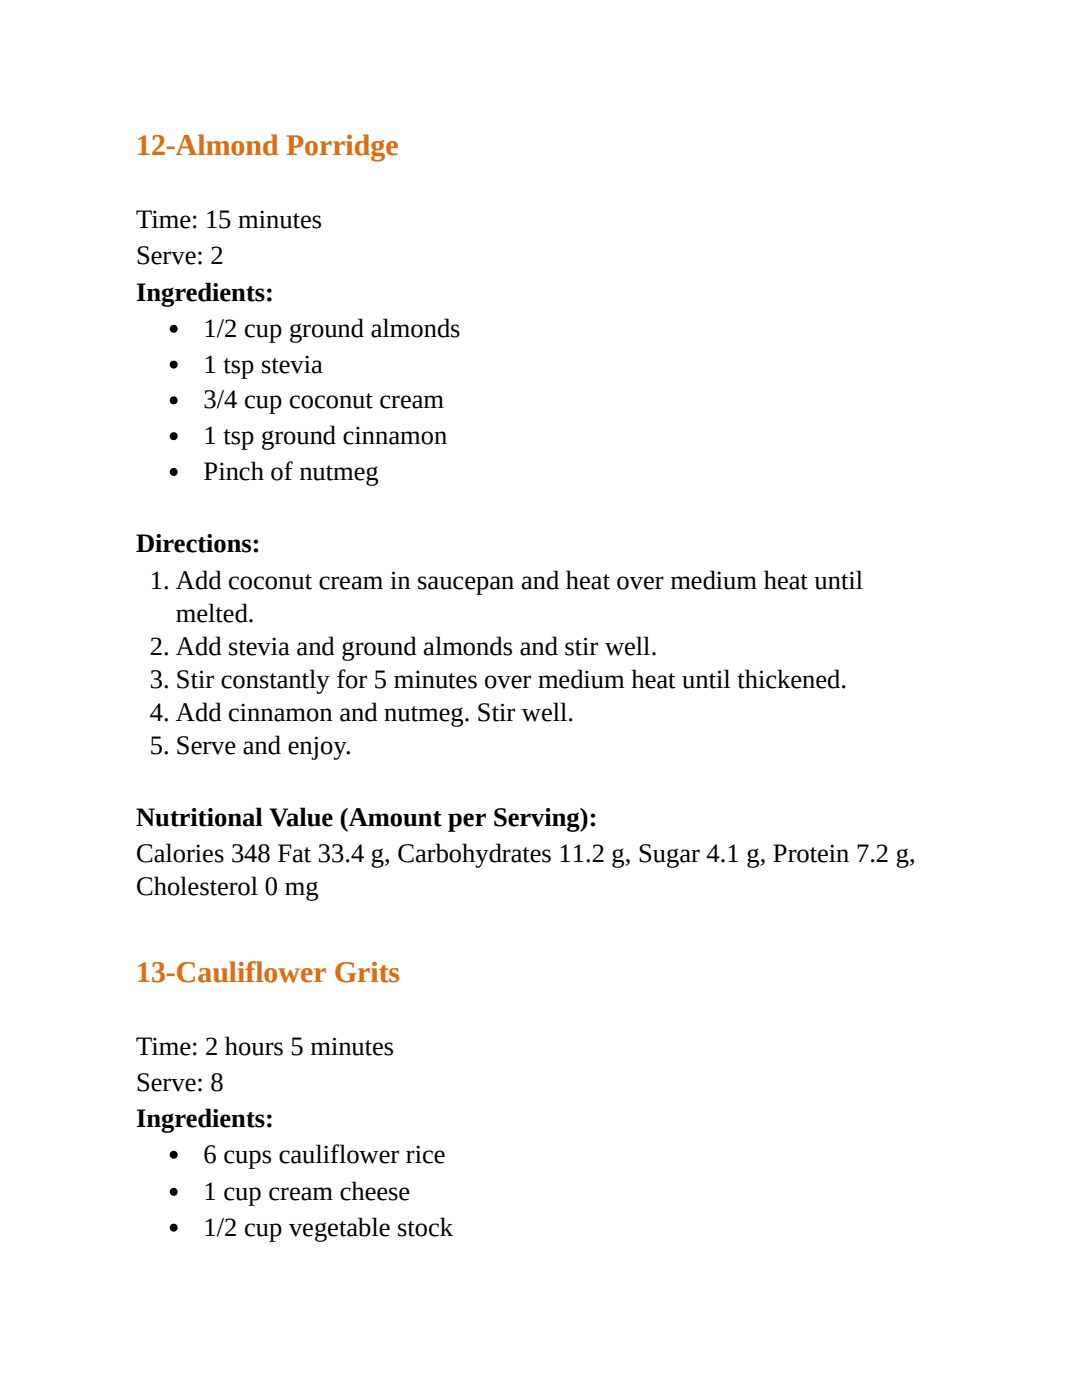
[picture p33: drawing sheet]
<svg xmlns="http://www.w3.org/2000/svg" width="216mm" height="279mm" viewBox="0 0 216 279" stroke-linecap="round" stroke-linejoin="round" font-family="sans-serif">
<defs><g id="words">
<g font-size="6" fill="#e36c0a">
<text x="27.2" y="31">12-Almond Porridge</text>
<text x="27.2" y="196.1">13-Cauliflower Grits</text>
</g>
<g font-size="5.3">
<text x="27.2" y="45.5">Time: 15 minutes</text>
<text x="27.2" y="52.7">Serve: 2</text>
<text x="27.2" y="60.1">Ingredients:</text>
<text x="40.6" y="67.2">1/2 cup ground almonds</text>
<text x="40.6" y="74.3">1 tsp stevia</text>
<text x="40.6" y="81.5">3/4 cup coconut cream</text>
<text x="40.6" y="88.6">1 tsp ground cinnamon</text>
<text x="40.6" y="95.8">Pinch of nutmeg</text>
<text x="27.2" y="110.1">Directions:</text>
<text x="29.9" y="117.5">1. Add coconut cream in saucepan and heat over medium heat until</text>
<text x="35.1" y="124.1">melted.</text>
<text x="29.9" y="130.7">2. Add stevia and ground almonds and stir well.</text>
<text x="29.9" y="137.3">3. Stir constantly for 5 minutes over medium heat until thickened.</text>
<text x="29.9" y="143.9">4. Add cinnamon and nutmeg. Stir well.</text>
<text x="29.9" y="150.5">5. Serve and enjoy.</text>
<text x="27.2" y="164.8">Nutritional Value (Amount per Serving):</text>
<text x="27.2" y="172">Calories 348 Fat 33.4 g, Carbohydrates 11.2 g, Sugar 4.1 g, Protein 7.2 g,</text>
<text x="27.2" y="178.6">Cholesterol 0 mg</text>
<text x="27.2" y="210.6">Time: 2 hours 5 minutes</text>
<text x="27.2" y="217.8">Serve: 8</text>
<text x="27.2" y="224.9">Ingredients:</text>
<text x="40.6" y="232">6 cups cauliflower rice</text>
<text x="40.6" y="239.4">1 cup cream cheese</text>
<text x="40.6" y="246.6">1/2 cup vegetable stock</text>
</g>
</g></defs>
<g fill="#000">
<circle cx="34.7" cy="79.9" r=".79"/>
<circle cx="34.7" cy="72.8" r=".79"/>
<circle cx="34.7" cy="65.6" r=".79"/>
<circle cx="34.7" cy="87" r=".79"/>
<circle cx="34.7" cy="94.2" r=".79"/>
<circle cx="34.7" cy="230.5" r=".79"/>
<circle cx="34.7" cy="237.9" r=".79"/>
<circle cx="34.7" cy="245" r=".79"/>
</g>
<use href="#words"/>
</svg>
